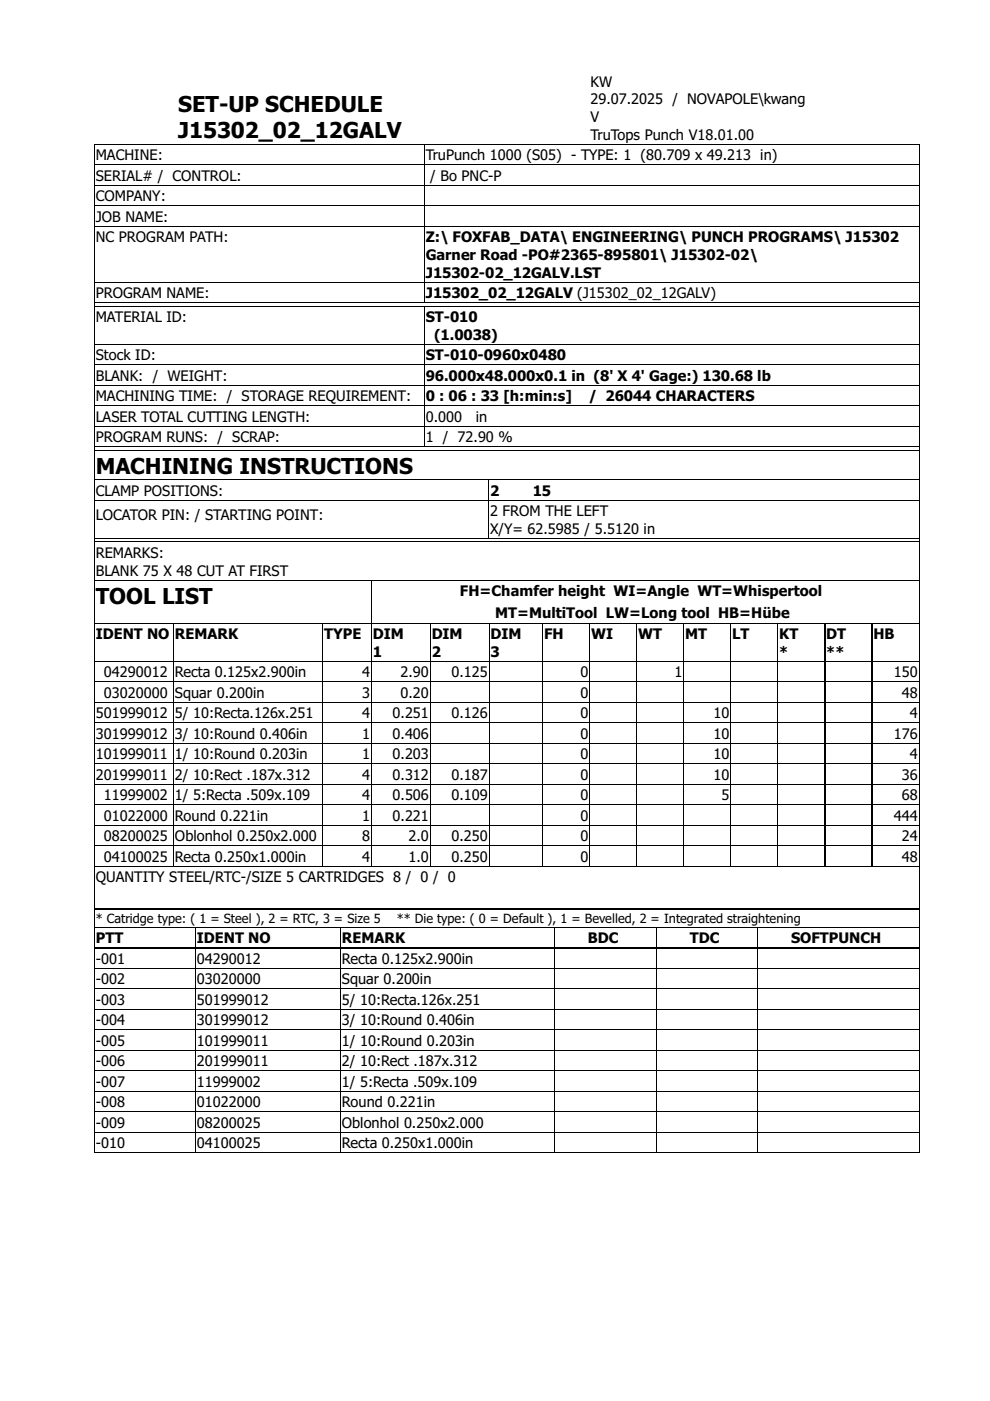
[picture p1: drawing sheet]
<svg xmlns="http://www.w3.org/2000/svg" width="210mm" height="297mm" viewBox="0 0 210 297" stroke-linecap="round" stroke-linejoin="round" font-family="sans-serif">
<defs><g id="words">
<g font-size="5.6">
<text x="37.8" y="23.6">SET-UP SCHEDULE</text>
<text x="37.8" y="29.3">J15302_02_12GALV</text>
<text x="20.3" y="100.4">MACHINING INSTRUCTIONS</text>
<text x="20.3" y="128">TOOL LIST</text>
</g>
<g font-size="3.7">
<text x="125.2" y="18.4">KW</text>
<text x="125.2" y="22.1">29.07.2025 / NOVAPOLE\kwang</text>
<text x="125.2" y="25.9">V</text>
<text x="125.2" y="29.7">TruTops Punch V18.01.00</text>
<text x="20.3" y="34">MACHINE:</text>
<text x="90.3" y="34">TruPunch 1000 (S05) - TYPE: 1 (80.709 x 49.213 in)</text>
<text x="20.3" y="38.3">SERIAL# / CONTROL:</text>
<text x="91.2" y="38.3">/ Bo PNC-P</text>
<text x="20.3" y="42.7">COMPANY:</text>
<text x="20.3" y="47">JOB NAME:</text>
<text x="20.3" y="51.4">NC PROGRAM PATH:</text>
<text x="90.3" y="51.4">Z:\ FOXFAB_DATA\ ENGINEERING\ PUNCH PROGRAMS\ J15302</text>
<text x="90.3" y="55.1">Garner Road -PO#2365-895801\ J15302-02\</text>
<text x="90.3" y="58.9">J15302-02_12GALV.LST</text>
<text x="20.3" y="63.2">PROGRAM NAME:</text>
<text x="90.3" y="63.2">J15302_02_12GALV (J15302_02_12GALV)</text>
<text x="20.3" y="68.3">MATERIAL ID:</text>
<text x="90.3" y="68.3">ST-010</text>
<text x="20.3" y="76.4">Stock ID:</text>
<text x="90.3" y="76.4">ST-010-0960x0480</text>
<text x="92" y="72.1">(1.0038)</text>
<text x="20.3" y="80.7">BLANK: / WEIGHT:</text>
<text x="90.3" y="80.7">96.000x48.000x0.1 in (8' X 4' Gage:) 130.68 lb</text>
<text x="20.3" y="85.1">MACHINING TIME: / STORAGE REQUIREMENT:</text>
<text x="20.3" y="89.4">LASER TOTAL CUTTING LENGTH:</text>
<text x="90.3" y="85.1">0 : 06 : 33 [h:min:s]</text>
<text x="90.3" y="89.4">0.000</text>
<text x="100.9" y="89.4">in</text>
<text x="124.8" y="85.1">/ 26044 CHARACTERS</text>
<text x="20.3" y="93.8">PROGRAM RUNS: / SCRAP:</text>
<text x="90.3" y="93.8">1 / 72.90 %</text>
<text x="20.3" y="105.1">CLAMP POSITIONS:</text>
<text x="103.9" y="105.1">2</text>
<text x="113" y="105.1">15</text>
<text x="20.3" y="110.2">LOCATOR PIN: / STARTING POINT:</text>
<text x="103.9" y="109.4">2 FROM THE LEFT</text>
<text x="103.9" y="113.2">X/Y= 62.5985 / 5.5120 in</text>
<text x="20.3" y="118.3">REMARKS:</text>
<text x="20.3" y="122">BLANK 75 X 48 CUT AT FIRST</text>
<text x="97.5" y="126.4">FH=Chamfer height WI=Angle WT=Whispertool</text>
<text x="105" y="131">MT=MultiTool LW=Long tool HB=Hübe</text>
<text x="20.3" y="135.5">IDENT NO</text>
<text x="37.1" y="135.5">REMARK</text>
<text x="68.7" y="135.5">TYPE</text>
<text x="79" y="135.5">DIM</text>
<text x="91.5" y="135.5">DIM</text>
<text x="104" y="135.5">DIM</text>
<text x="115.3" y="135.5">FH</text>
<text x="125.3" y="135.5">WI</text>
<text x="135.3" y="135.5">WT</text>
<text x="145.3" y="135.5">MT</text>
<text x="155.2" y="135.5">LT</text>
<text x="165.2" y="135.5">KT</text>
<text x="175.2" y="135.5">DT</text>
<text x="185.2" y="135.5">HB</text>
<text x="22" y="143.6">04290012</text>
<text x="37.1" y="143.6">Recta 0.125x2.900in</text>
<text x="76.8" y="143.6">4</text>
<text x="79" y="139.3">1</text>
<text x="84.9" y="143.6">2.90</text>
<text x="91.5" y="139.3">2</text>
<text x="95.7" y="143.6">0.125</text>
<text x="104" y="139.3">3</text>
<text x="123.1" y="143.6">0</text>
<text x="143" y="143.6">1</text>
<text x="165.2" y="139.3">*</text>
<text x="175.2" y="139.3">**</text>
<text x="189.5" y="143.6">150</text>
<text x="22" y="147.9">03020000</text>
<text x="37.1" y="147.9">Squar 0.200in</text>
<text x="76.8" y="147.9">3</text>
<text x="84.9" y="147.9">0.20</text>
<text x="123.1" y="147.9">0</text>
<text x="191.2" y="147.9">48</text>
<text x="20.3" y="152.3">501999012</text>
<text x="37.1" y="152.3">5/ 10:Recta.126x.251</text>
<text x="76.8" y="152.3">4</text>
<text x="83.2" y="152.3">0.251</text>
<text x="95.7" y="152.3">0.126</text>
<text x="123.1" y="152.3">0</text>
<text x="151.3" y="152.3">10</text>
<text x="192.9" y="152.3">4</text>
<text x="20.3" y="156.6">301999012</text>
<text x="20.3" y="161">101999011</text>
<text x="37.1" y="156.6">3/ 10:Round 0.406in</text>
<text x="37.1" y="161">1/ 10:Round 0.203in</text>
<text x="76.8" y="156.6">1</text>
<text x="76.8" y="161">1</text>
<text x="83.2" y="156.6">0.406</text>
<text x="83.2" y="161">0.203</text>
<text x="123.1" y="156.6">0</text>
<text x="123.1" y="161">0</text>
<text x="151.3" y="156.6">10</text>
<text x="151.3" y="161">10</text>
<text x="189.5" y="156.6">176</text>
<text x="192.9" y="161">4</text>
<text x="20.3" y="165.3">201999011</text>
<text x="37.1" y="165.3">2/ 10:Rect .187x.312</text>
<text x="76.8" y="165.3">4</text>
<text x="83.2" y="165.3">0.312</text>
<text x="95.7" y="165.3">0.187</text>
<text x="123.1" y="165.3">0</text>
<text x="151.3" y="165.3">10</text>
<text x="191.2" y="165.3">36</text>
<text x="22" y="169.7">11999002</text>
<text x="22" y="174">01022000</text>
<text x="37.1" y="169.7">1/ 5:Recta .509x.109</text>
<text x="37.1" y="174">Round 0.221in</text>
<text x="76.8" y="169.7">4</text>
<text x="76.8" y="174">1</text>
<text x="83.2" y="169.7">0.506</text>
<text x="83.2" y="174">0.221</text>
<text x="95.7" y="169.7">0.109</text>
<text x="123.1" y="169.7">0</text>
<text x="123.1" y="174">0</text>
<text x="153" y="169.7">5</text>
<text x="189.5" y="174">444</text>
<text x="191.2" y="169.7">68</text>
<text x="22" y="178.3">08200025</text>
<text x="37.1" y="178.3">Oblonhol 0.250x2.000</text>
<text x="76.8" y="178.3">8</text>
<text x="86.6" y="178.3">2.0</text>
<text x="95.7" y="178.3">0.250</text>
<text x="123.1" y="178.3">0</text>
<text x="191.2" y="178.3">24</text>
<text x="22" y="182.7">04100025</text>
<text x="37.1" y="182.7">Recta 0.250x1.000in</text>
<text x="76.8" y="182.7">4</text>
<text x="86.6" y="182.7">1.0</text>
<text x="95.7" y="182.7">0.250</text>
<text x="123.1" y="182.7">0</text>
<text x="191.2" y="182.7">48</text>
<text x="20.3" y="187">QUANTITY STEEL/RTC-/SIZE 5 CARTRIDGES 8 / 0 / 0</text>
<text x="20.3" y="200">PTT</text>
<text x="41.7" y="200">IDENT NO</text>
<text x="72.5" y="200">REMARK</text>
<text x="124.6" y="200">BDC</text>
<text x="146.3" y="200">TDC</text>
<text x="167.7" y="200">SOFTPUNCH</text>
<text x="20.3" y="204.4">-001</text>
<text x="20.3" y="208.7">-002</text>
<text x="41.7" y="204.4">04290012</text>
<text x="41.7" y="208.7">03020000</text>
<text x="72.5" y="204.4">Recta 0.125x2.900in</text>
<text x="72.5" y="208.7">Squar 0.200in</text>
<text x="20.3" y="213.1">-003</text>
<text x="41.7" y="213.1">501999012</text>
<text x="72.5" y="213.1">5/ 10:Recta.126x.251</text>
<text x="20.3" y="217.4">-004</text>
<text x="20.3" y="221.7">-005</text>
<text x="41.7" y="217.4">301999012</text>
<text x="41.7" y="221.7">101999011</text>
<text x="72.5" y="217.4">3/ 10:Round 0.406in</text>
<text x="72.5" y="221.7">1/ 10:Round 0.203in</text>
<text x="20.3" y="226.1">-006</text>
<text x="41.7" y="226.1">201999011</text>
<text x="72.5" y="226.1">2/ 10:Rect .187x.312</text>
<text x="20.3" y="230.4">-007</text>
<text x="41.7" y="230.4">11999002</text>
<text x="72.5" y="230.4">1/ 5:Recta .509x.109</text>
<text x="20.3" y="234.8">-008</text>
<text x="20.3" y="239.1">-009</text>
<text x="41.7" y="234.8">01022000</text>
<text x="41.7" y="239.1">08200025</text>
<text x="72.5" y="234.8">Round 0.221in</text>
<text x="72.5" y="239.1">Oblonhol 0.250x2.000</text>
<text x="20.3" y="243.4">-010</text>
<text x="41.7" y="243.4">04100025</text>
<text x="72.5" y="243.4">Recta 0.250x1.000in</text>
</g>
<g font-size="3.3">
<text x="20.3" y="195.7">* Catridge type: ( 1 = Steel ), 2 = RTC, 3 = Size 5</text>
<text x="84.1" y="195.7">** Die type: ( 0 = Default ), 1 = Bevelled, 2 = Integrated straightening</text>
</g>
</g></defs>
<g fill="none" stroke="#000" stroke-width=".21">
<path d="M20 30.6v213.8h174.9v-213.8h-174.9M20 35h174.9M20 39.3h174.9M90 30.6v33.6M194.9 30.6v33.6h-174.9M20 43.6h174.9M20 43.7h174.9M20 48h174.9M20 59.9h174.9M20 64.9h174.9v29.8h-174.9M20 64.2h174.9M20 64.9h174.9"/>
<path d="M20 73h174.9M20 77.4h174.9M90 64.9v29.8M20 95.5h174.9v18.7h-174.9M20 81.7h174.9M20 86h174.9M20 86.1h174.9M20 90.4h174.9M20 95.4h174.9M194.9 95.4l-174.9 .1M20 114.9h174.9v8.1h-174.9M20 106.1h174.9"/>
<path d="M20 114.9h174.9M103.6 101.7v12.5M194.9 101.7h-174.9M20 123h174.9M20 132.1h174.9M36.8 132.1v51.5M68.4 132.1v51.5M68.5 132.1v51.5M78.8 123v60.6M91.2 132.1v51.5M103.7 132.1v51.5M115.1 132.1v51.5"/>
<path d="M125 132.1v51.5M135 132.1v51.5M145 132.1v51.5M155 132.1v51.5M164.9 132.1v51.5M165 132.1v51.5M174.9 132.1v51.5M184.9 132.1v51.5M194.9 123.1v73.5M20 140.2h174.9M20 144.6h174.9M20 148.9h174.9"/>
<path d="M20 153.2h174.9M20 157.6h174.9M20 161.9h174.9M20 166.3h174.9M20 170.6h174.9M20 174.9h174.9M20 179.3h174.9M20 196.6h174.9M20 183.6h174.9M20 183.7h174.9M20 192.7h174.9M41.5 196.6v47.8"/>
<path d="M72.2 196.6v47.8M117.5 196.6v47.8M139.2 196.7v47.7M139.2 196.6v47.8M160.6 196.6v47.8M194.9 196.7v47.7M20 201h174.9M20 205.3h174.9M20 209.7h174.9M20 214h174.9M20 218.3h174.9M20 218.4h174.9"/>
<path d="M20 222.7h174.9M20 227h174.9M20 227.1h174.9M20 231.4h174.9M20 235.7h174.9M20 240.1h174.9"/>
</g>
<path d="M20 64.2v.7zM194.8 64.2l.1 .7zM20 94.7v.7zM194.8 94.8l.1 .6zM20 114.2v.7zM194.8 114.2l.1 .7z" fill="#000"/>
<use href="#words"/>
</svg>
